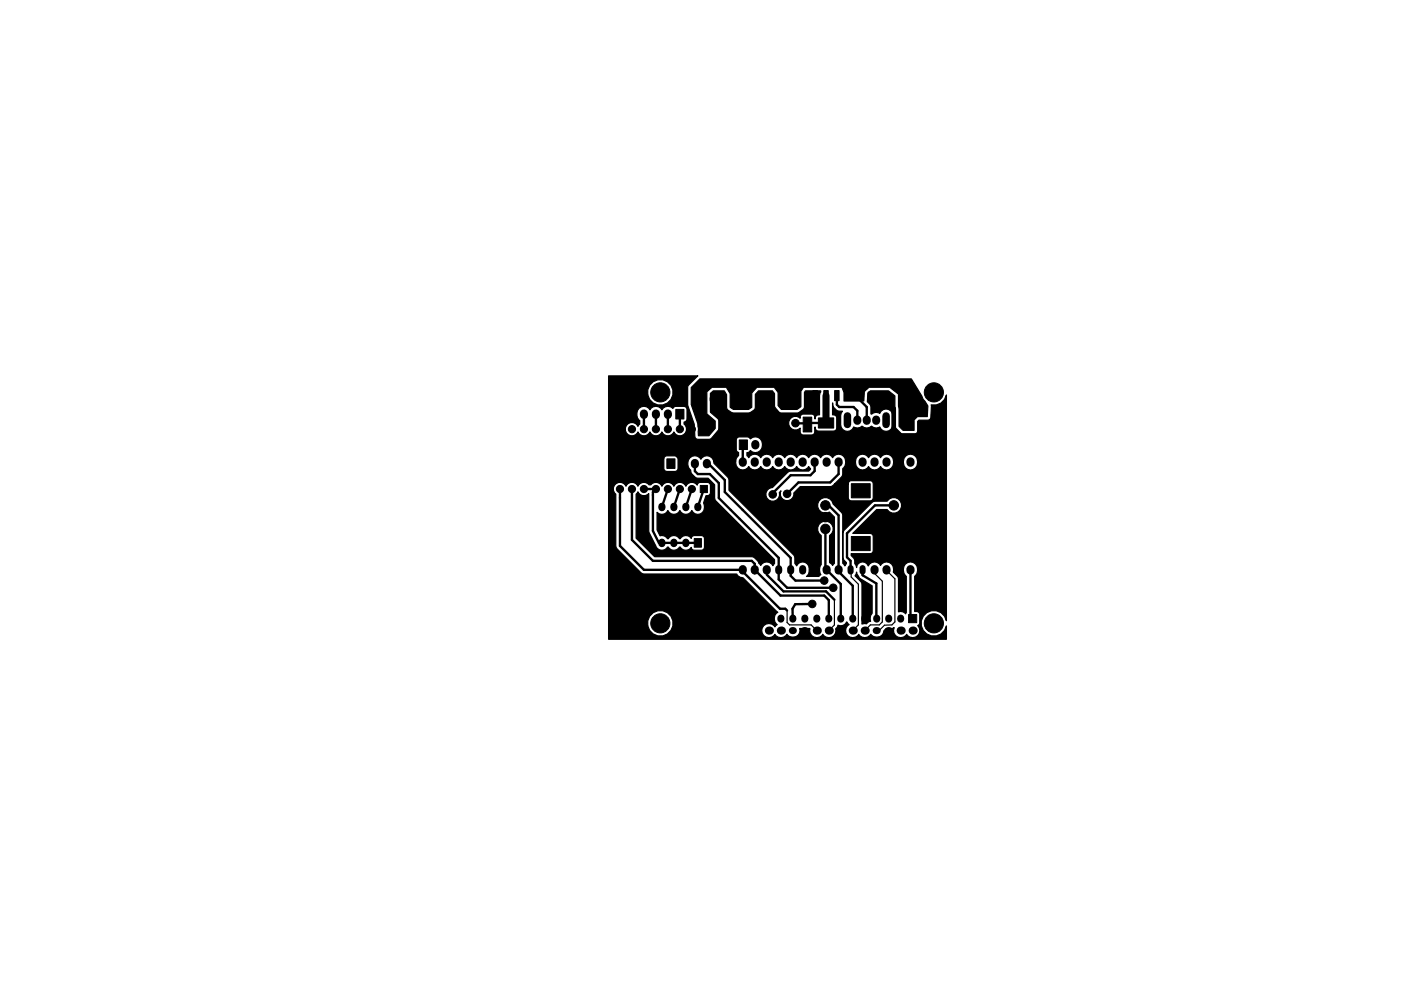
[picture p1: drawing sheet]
<svg xmlns="http://www.w3.org/2000/svg" width="297mm" height="210mm" viewBox="0 0 297 210" stroke-linecap="round" stroke-linejoin="round" font-family="sans-serif">
<g fill="#000" stroke="#000" stroke-width=".21">
<path d="M141.4 97.4h1.7v2h-1.7zM143.3 86.9h1.7v2h-1.7zM156.7 93.3h1.8v2.1h-1.8zM170.3 92.7h1.8v3.2h-1.8zM170.3 88.5h1.8v3.1h-1.8zM172.4 82.9h.9v2.1h-.9zM173.5 88.7h3.3v2.1h-3.3zM174.7 82.9h.9v2.1h-.9zM177 82.9h.9v2.1h-.9zM179.8 83.2h3.2v1.8h-3.2zM184.1 83.2h3.1v1.8h-3.1zM147.2 114.3h1.5v1.8h-1.5z"/>
<path d="M148.5 103h1.5v1.5h-1.5zM180.5 113.8h4v3h-4zM180.5 102.6h4v3h-4zM192.6 130.4h1.8v1.7h-1.8z"/>
<circle cx="131.4" cy="91.1" r=".76"/>
<circle cx="134" cy="91.1" r=".76"/>
<circle cx="136.5" cy="91.1" r=".76"/>
<circle cx="139.1" cy="91.1" r=".76"/>
<circle cx="140" cy="83.2" r="2.03"/>
<circle cx="141.6" cy="91.1" r=".76"/>
<circle cx="144.1" cy="91.1" r=".76"/>
<circle cx="146.7" cy="91.1" r=".76"/>
<circle cx="149.2" cy="91.1" r=".76"/>
<circle cx="152.1" cy="84.7" r="1.5"/>
<circle cx="157.1" cy="84.7" r="1.5"/>
<circle cx="162.3" cy="84.7" r="1.5"/>
<circle cx="167.3" cy="84.7" r="1.5"/>
<circle cx="168.7" cy="89.8" r=".8"/>
<circle cx="195.6" cy="87.3" r=".75"/>
<circle cx="195.6" cy="92.5" r=".75"/>
<circle cx="198" cy="83.2" r="2.03"/>
<circle cx="131.4" cy="103.8" r=".76"/>
<circle cx="134" cy="103.8" r=".76"/>
<circle cx="136.5" cy="103.8" r=".76"/>
<circle cx="139.1" cy="103.8" r=".76"/>
<circle cx="141.6" cy="103.8" r=".76"/>
<circle cx="144.1" cy="103.8" r=".76"/>
<circle cx="146.7" cy="103.8" r=".76"/>
<circle cx="163.8" cy="104.9" r=".8"/>
<circle cx="166.9" cy="104.8" r=".8"/>
<circle cx="175" cy="109.7" r="1"/>
<circle cx="175" cy="112.2" r="1"/>
<circle cx="175" cy="107.2" r="1"/>
<circle cx="189.5" cy="112.2" r="1"/>
<circle cx="189.5" cy="107.2" r="1"/>
<circle cx="140" cy="132.2" r="2.03"/>
<circle cx="172.2" cy="128.1" r=".8"/>
<circle cx="174.8" cy="123.2" r=".8"/>
<circle cx="176.7" cy="124.7" r=".8"/>
<circle cx="198" cy="132.2" r="2.03"/>
</g>
<g fill="none" stroke="#000" stroke-width="1.7">
<path d="M136.5 87.7v.3M139.1 87.7v.3M141.6 87.7v.3M144.8 98.2v.3M147.3 98.2v.3M149.9 98.2v.3M157.5 97.9v.3M160 97.9v.3M160.1 94.2v.3M162.6 97.9v.3M162.7 94.2v.3M165.1 97.9v.3"/>
<path d="M167.6 97.9v.3M170.2 97.9v.3M172.7 97.9v.3M175.3 97.9v.3M177.8 97.9v.3M180.3 97.9v.3M181.8 89v.3M182.9 97.9v.3M183.8 89v.3M185.4 97.9v.3M185.8 89v.3M188 97.9v.3"/>
<path d="M190.5 97.9v.3M193 97.9v.3M157.5 120.7v.4M160 120.7v.4M162.6 120.7v.4M172.7 120.7v.4M175.3 120.7v.4M177.8 120.7v.4M185.4 120.7v.4M188 120.7v.4M190.5 120.7v.4M193 120.7v.4"/>
</g>
<g fill="none" stroke="#000" stroke-width="1.5">
<path d="M175.1 83.9v5.8M140.3 107.4v.3M140.3 115v.3M142.9 107.4v.3M142.9 115v.3M145.4 107.4v.3M145.4 115v.3M148 107.4v.3M163 131.1v.3M165.1 120.6v.5M165.6 131.1v.3M167.6 120.6v.6"/>
<path d="M168 133.8h.2M168.1 131.1v.3M170.2 120.6v.6M170.5 133.8h.3M170.6 131.1v.3M173.2 131.1v.3M175.7 131.1v.3M178.3 131.1v.3M180.8 131.1v.3M183.3 131.1v.3M185.8 133.8h.2M185.9 131.1v.3"/>
<path d="M188.3 133.8h.2M188.4 131.1v.3M191 131.1v.3"/>
</g>
<path d="M192.5 88v2.2M194.5 94.3h2.2M198.7 88v2.2M180.3 120.5v.8M182.9 120.5v.8" fill="none" stroke="#000" stroke-width="1.3"/>
<path d="M179.7 88.2v1.8M187.9 88.2v1.8" fill="none" stroke="#000" stroke-width="1.6"/>
<g fill="#000">
<circle cx="163" cy="133.8" r=".86"/>
<circle cx="165.6" cy="133.8" r=".86"/>
<circle cx="173.2" cy="133.8" r=".86"/>
<circle cx="175.7" cy="133.8" r=".86"/>
<circle cx="178.3" cy="133.8" r=".86"/>
<circle cx="180.8" cy="133.8" r=".86"/>
<circle cx="183.3" cy="133.8" r=".86"/>
<circle cx="191" cy="133.8" r=".86"/>
<circle cx="193.5" cy="133.8" r=".86"/>
</g>
<path d="M185.6 84.1h1.2l2.7 2.6v4.2l1.5 1.6h4.6" fill="none" stroke="#000" stroke-width="1"/>
<g fill="none" stroke="#000" stroke-width=".5">
<path d="M131.4 91.1l4.5 4.4h6.3l2.6 2.5v.4M136.5 87.9v3.2M139.1 87.9v3.2M141.6 87.9v3.2M144.1 87.9v3.2M147.3 98.4v1.6l.7 .6h2.5l1.9 1.9v3.2l12.7 12.7v4.5l1.8 1.8h9.8M149.9 98.4h.3l3.5 3.4v2.6l13.9 14v3.8l1.1 1h6.1M157.6 94.4l-.1 .1v3.5M172.7 98v1.9l-.9 .9h-4.2l-3.8 3.8M175.1 89.7l-6.4 .1M177.4 83.9v2l.5 .5h3.1l.8 .7v2M177.8 98v2.6l-1.8 1.8h-6.7l-2.4 2.4"/>
<path d="M181.4 84.1l2.4 2.3v2.7M131.4 103.8v12l5.1 5.1h21M134 103.8v10.7l4.4 4.5h21l.6 .6v1.3l5.5 5.5h9.3l.9 .9 .1 3.9M136.5 103.8h2.6l-.7 .6v8.2l1.3 2.6h8.3M141.6 103.8l-1.3 3.8M144.1 103.8l-1.2 3.8M146.7 103.8l-1.3 3.8M149.2 103.8l-1.2 3.8M175 107.2h.7l2.1 2.1v12l3 3v6.9M175 112.2v8.4l3.3 3.3v7.3M189.5 107.2h-4l-5.9 6v5l.7 .8v1.9M157.5 121.3l7.9 7.9h1.1l.4 .3"/>
<path d="M162.6 121.9l3.5 3.6h9l1.8 1.7M168.1 131.2h.1M172.2 128.1l-3.6 .1-.6 1 .1 2M182.9 120.9v1.1l2.9 1.8v7.7M193 120.9v9.9"/>
</g>
<g fill="none" stroke="#000" stroke-width=".25">
<path d="M147.3 98.4v.9M175.1 89.7h.1M181.8 89.1l-.2 .2M149.2 103.1h.1M163.8 104.6v.3M157.5 120.9v.4M160 120.3v1.5M162.6 120.9v1M166.9 129.5v2.6l.5 .5h4.6l1.2 1.2M167.6 120.3v.6M175.3 120.9v.7M176.9 127.2v5.4l-1.2 1.2"/>
<path d="M177.8 120.9v.6M180.3 120.9l.3 .3M180.5 121v1.4l1.5 1.5v8.7l-1.2 1.2M180.8 133.8h.1M185.7 121.2l-.3-.3v.8l1.7 1.6v8.6l-.7 .7h-1.9l-1.2 1.2M188.2 121.2l-.2-.3 1.7 1.9v9.1l-.6 .7h-1.6l-1.2 1.2M193 130.8l.5 .4"/>
</g>
<path d="M129 79.8h19l-2 1.9-.2 .5v3.9l1.4 3.9 .1 2.6 .4 .6 3-.1 1.6-1.9v-2.2l-1.7-1.5v-4l.6-.6h2.4l.5 .8v2.8a1.66 1.66 0 0 0 1.3 1.1h3.3l1.2-.6 .2-.5v-2.8l.7-.8h3l.4 .6v2.6a2.4 2.4 0 0 0 1.2 1.5h3.6a2.45 2.45 0 0 0 1.5-1l.1-3.4 .2-.3h3.2l-.3 1v4.1a.72 .72 0 0 0-.8 .9h-.2v-.4a.65 .65 0 0 0-.6-.7l-2 .1a.74 .74 0 0 0-.5 .8 1.45 1.45 0 0 0-2 .1 1.45 1.45 0 0 0 0 2 1.45 1.45 0 0 0 2 0l.1 1.1 .3 .3 2.1 .1a.65 .65 0 0 0 .6-.7v-1l.6 .8 3.5 .1a.65 .65 0 0 0 .6-.7v-2.4a.73 .73 0 0 0-.9-.4v-2.5l.1 .6a1.8 1.8 0 0 0 2 1.1 3.9 3.9 0 0 0 .1 3.9 1.42 1.42 0 0 0 2.3-.5 1.39 1.39 0 0 0 1.8-.2 1.45 1.45 0 0 0 2 0 1.39 1.39 0 0 0 1.7 .2 1.43 1.43 0 0 0 1.6 .9 1.43 1.43 0 0 0 1.2-1.4l-.1-2.4a1.43 1.43 0 0 0-1.4-.9 1.43 1.43 0 0 0-1.3 .9 1.39 1.39 0 0 0-1.7 .2l-.1-.1-.1-1.8-.7-.8 .1-1.7 .5-.6h3.9l1.3 1.1v6.8l.3 .5 1.3 .8 2.9-.1 .4-.6v-2l.2-.3h1.9a.64 .64 0 0 0 .7-.6v-2.6a2.69 2.69 0 0 0 3.3-2.1v47.9l-.4-1a2.72 2.72 0 0 0-4.3-.3 2.72 2.72 0 0 0 .8 4.3 2.72 2.72 0 0 0 3.9-1.9v2.8h-71.7v-2.8h8.3a2.72 2.72 0 0 0 4.2 1.7 2.72 2.72 0 0 0 0-4.5 2.72 2.72 0 0 0-4.2 1.7v1.1h-8.3v-28.8h1l.6 .8v11.4l5.6 5.5 20 .1a1.41 1.41 0 0 0 1.3 .8l7.4 7.3-.3 .2a1.65 1.65 0 0 0 .2 2.4l-.5 .5a1.51 1.51 0 0 0-2.3-.4 1.51 1.51 0 0 0 0 2.3 1.51 1.51 0 0 0 2.3-.3 1.49 1.49 0 0 0 2.5 0 1.51 1.51 0 0 0 1.9 .4 1.51 1.51 0 0 0 .8-1.7l2.2 .1a1.5 1.5 0 0 0 .9 1.8 1.5 1.5 0 0 0 1.8-.6 1.5 1.5 0 0 0 1.9 .6 1.5 1.5 0 0 0 .9-1.8l.5-.7a1.38 1.38 0 0 0 1.8-.8l.5 .6a1.5 1.5 0 0 0-.3 2.4 1.5 1.5 0 0 0 2.4-.3 1.49 1.49 0 0 0 2.5 0 1.55 1.55 0 0 0 1.6 .5 1.55 1.55 0 0 0 1.2-1.3l.5-.4 1.2-.1 .5-.1a1.5 1.5 0 0 0 .6 1.9 1.5 1.5 0 0 0 2-.5 1.51 1.51 0 0 0 2.2 .4 1.51 1.51 0 0 0 .2-2.3l.2-.1 .2-.5v-2a.84 .84 0 0 0-1.1-.4v-7.4l.2-.2a1.64 1.64 0 0 0 .1-2.2 1.64 1.64 0 0 0-2.2-.2 1.86 1.86 0 0 0 .2 2.6v7.7l-.2 .2-.5-.4h-1v-7l-.2-.5-.9-.9 .1-.3a1.51 1.51 0 0 0-.9-1.8 1.51 1.51 0 0 0-1.9 .7 1.46 1.46 0 0 0-1.3-.8 1.46 1.46 0 0 0-1.3 .9 1.27 1.27 0 0 0-1.4-.9 1.27 1.27 0 0 0-1.1 1.2l-.4-.8v-.9l-.7-.8v-.4h4a.65 .65 0 0 0 .6-.7v-3l-.1-.4-.5-.2h-3.7l5.1-5.1h2.2a1.66 1.66 0 0 0 2.5 .4 1.66 1.66 0 0 0 0-2.5 1.66 1.66 0 0 0-2.5 .3h-2.6l-.6 .3-6.1 6.2-.1 5.4 .3 .7 .5 .5-.4 .7-.4-.6v-10.2l-.3-.6-1.8-1.8a1.66 1.66 0 0 0-2.1-1.3 1.66 1.66 0 0 0-1 2.3 1.66 1.66 0 0 0 2.3 .7l1.1 1.1v9.8l-.4 .5-.6-.6v-5.8a1.67 1.67 0 0 0 .4-2.5 1.67 1.67 0 0 0-2.6 0 1.67 1.67 0 0 0 .4 2.5v6.2l-.2 .3a2.04 2.04 0 0 0 .1 1.8l-.4 .4h-2.6l.2-.1a1.94 1.94 0 0 0-.5-2.9 1.38 1.38 0 0 0-1.8 .8l-.4-.5v-1.2l-.2-.7-13.7-13.7-.1-2.5-3.1-3.2-.1-.4h4.7v.3a1.48 1.48 0 0 0 1.1 1.5 1.48 1.48 0 0 0 1.6-.7 1.45 1.45 0 0 0 2.6 0 1.45 1.45 0 0 0 2.5 0 1.45 1.45 0 0 0 2.6 0 1.45 1.45 0 0 0 2.5 0 1.45 1.45 0 0 0 2.5 0l.4 .4-.3 .5-4.2 .1-3.5 3.5h-.3a1.46 1.46 0 0 0-1.1 1.7 1.46 1.46 0 0 0 1.8 1.1 1.46 1.46 0 0 0 1-1.8l.4-.4-.2 .4a1.46 1.46 0 0 0 1.4 1.7 1.46 1.46 0 0 0 1.5-1.6l1.4-1.4h6.3h.4l.6-.6h2.9v3a.65 .65 0 0 0 .6 .7h4l.5-.2 .1-.5v-3a.65 .65 0 0 0-.6-.6h-4l-.5 .2-.1 .4h-2.9l1.6-1.7 .1-1.5 .5-.6 .1-.9h2.1a1.51 1.51 0 0 0 .9 1.7 1.51 1.51 0 0 0 1.8-.6 1.45 1.45 0 0 0 2.6 0 1.51 1.51 0 0 0 1.9 .6 1.51 1.51 0 0 0 .9-1.7h2v.3a1.52 1.52 0 0 0 1.7 1.5 1.52 1.52 0 0 0 1.3-1.8 1.5 1.5 0 0 0-1.5-1.5 1.5 1.5 0 0 0-1.5 1.5h-2l-.2-.6a1.47 1.47 0 0 0-1.2-.9 1.47 1.47 0 0 0-1.4 .7 1.45 1.45 0 0 0-2.6 0 1.48 1.48 0 0 0-1.6-.7 1.48 1.48 0 0 0-1.1 1.5h-2.1l-.1-.6a1.47 1.47 0 0 0-1.3-.9 1.47 1.47 0 0 0-1.4 .7 1.45 1.45 0 0 0-2.5 0 1.45 1.45 0 0 0-2.6 0 1.45 1.45 0 0 0-2.5 0 1.45 1.45 0 0 0-2.5 0 1.45 1.45 0 0 0-2.6 0 1.45 1.45 0 0 0-2.5 0 1.45 1.45 0 0 0-2.6 0l-.3-.4v-.7h.3l.4-.4a1.53 1.53 0 0 0 1.8 .2 1.53 1.53 0 0 0 .7-1.6 1.5 1.5 0 0 0-.9-1.4 1.5 1.5 0 0 0-1.6 .3l-.2-.2-.4-.2h-1.8l-.6 .4v2.3l.2 .4 .3 .2v.7l-.5 .6-.1 .6h-4.7v-.3a1.47 1.47 0 0 0-1.3-.9 1.47 1.47 0 0 0-1.4 .7 1.51 1.51 0 0 0-1.9-.6 1.51 1.51 0 0 0-.9 1.8l.1 .5 .5 .6 .1 .6 .8 .9 .7 .3h2.1l1.4 1.3v2.9l.3 .6 12.4 12.4v.9l-.3 .4a1.45 1.45 0 0 0-2.6 0l-1.3-1.6-.6-.3h-20.6l-3.9-3.9v-9.4l.4-.5v.2a1.39 1.39 0 0 0 2.2 .2v8l1.4 2.9a1.43 1.43 0 0 0 1.1 1.1 1.43 1.43 0 0 0 1.5-.6h.2l.2 .3a1.37 1.37 0 0 0 2.2-.3h.1l.2 .3a1.36 1.36 0 0 0 2.2-.3 .64 .64 0 0 0 .6 .6h1.5l.5-.1 .2-.5v-1.8a.65 .65 0 0 0-.7-.7h-1.5l-.5 .2-.1 .4-.2-.2a1.37 1.37 0 0 0-2.2 .3h-.1l-.2-.3a1.37 1.37 0 0 0-2.2 .3h-.2l-.6-.6h-1l-.6-1.3v-3.7a1.39 1.39 0 0 0 2.3-.4 1.39 1.39 0 0 0 1.3 .8 1.39 1.39 0 0 0 1.2-.8 1.39 1.39 0 0 0 1.3 .8 1.39 1.39 0 0 0 1.3-.8 1.47 1.47 0 0 0 2.1 .6 1.47 1.47 0 0 0 .4-2.2l.5-1.5h.3a.65 .65 0 0 0 .6-.7v-1.5l-.1-.5-.5-.2h-1.5a.63 .63 0 0 0-.7 .6 1.39 1.39 0 0 0-2.4 .3 1.38 1.38 0 0 0-1.3-.9 1.38 1.38 0 0 0-1.2 .9 1.38 1.38 0 0 0-1.3-.9 1.38 1.38 0 0 0-1.3 .9 1.38 1.38 0 0 0-2.3-.3h-.4l-.3-.3a1.39 1.39 0 0 0-2 .6 1.38 1.38 0 0 0-1.3-.9 1.38 1.38 0 0 0-1.3 .9 1.41 1.41 0 0 0-1.7-.8 1.41 1.41 0 0 0-1 1.6h-1v-6.6h11.7v2a.65 .65 0 0 0 .7 .6h1.7l.5-.2 .2-.4v-2a.65 .65 0 0 0-.7-.7h-1.9l-.5 .7h-11.7v-6.1h3.6a1.41 1.41 0 0 0 1.2 1.2 1.41 1.41 0 0 0 1.5-.9 1.38 1.38 0 0 0 1.2 .9 1.38 1.38 0 0 0 1.3-.9 1.38 1.38 0 0 0 1.3 .9 1.38 1.38 0 0 0 1.2-.9 1.38 1.38 0 0 0 1.3 .9 1.38 1.38 0 0 0 1.3-.9 1.41 1.41 0 0 0 2.1 .6 1.41 1.41 0 0 0 0-2.2v-.5l.5-.1 .2-.5v-2a.65 .65 0 0 0-.7-.7h-1.7l-.6 .4a1.47 1.47 0 0 0-2.4 .3 1.45 1.45 0 0 0-2.5 0 1.51 1.51 0 0 0-1.9-.6 1.51 1.51 0 0 0-.9 1.8l.1 .5 .5 .6v.8l-.3 .5a1.41 1.41 0 0 0-1.8-.8 1.41 1.41 0 0 0-.9 1.6h-3.6v-7.5h8.3l.4 1a2.72 2.72 0 0 0 4.6 0 2.72 2.72 0 0 0-1.8-4.2 2.72 2.72 0 0 0-3.2 3.2h-8.3zM146.6 82.2l1.8-1.8h44.8l2.5 4.4 1 1.3-.1 2.3h-2.1l-.7 .7v2.2h-2.3l-.9-.8-.1-6.9-1.9-1.4h-4.4l-.9 .8-.2 2.1h-4.2a4.1 4.1 0 0 0-.4-2.9h-8.1l-.6 .9v3.2l-.8 .6h-3.3l-.7-.8v-2.8l-.8-1.1h-3.7l-1.1 1.2v3l-.7 .5h-3.2l-.7-.5v-2.8l-.8-1.4h-3l-1.1 1v4.6l1.7 1.5v1.6l-1.3 1.6h-2.2l-.2-2.6-1.3-4.1zM181.6 121.4l.1 .4 .6 .9 2.6 1.6v5.8a1.57 1.57 0 0 0-.3 1.7l-.3 .1-.6 .5h-.9v-8.5l-.3-.5-1.2-1.2z" fill="#000" stroke="#000" stroke-width=".25"/>
</svg>
